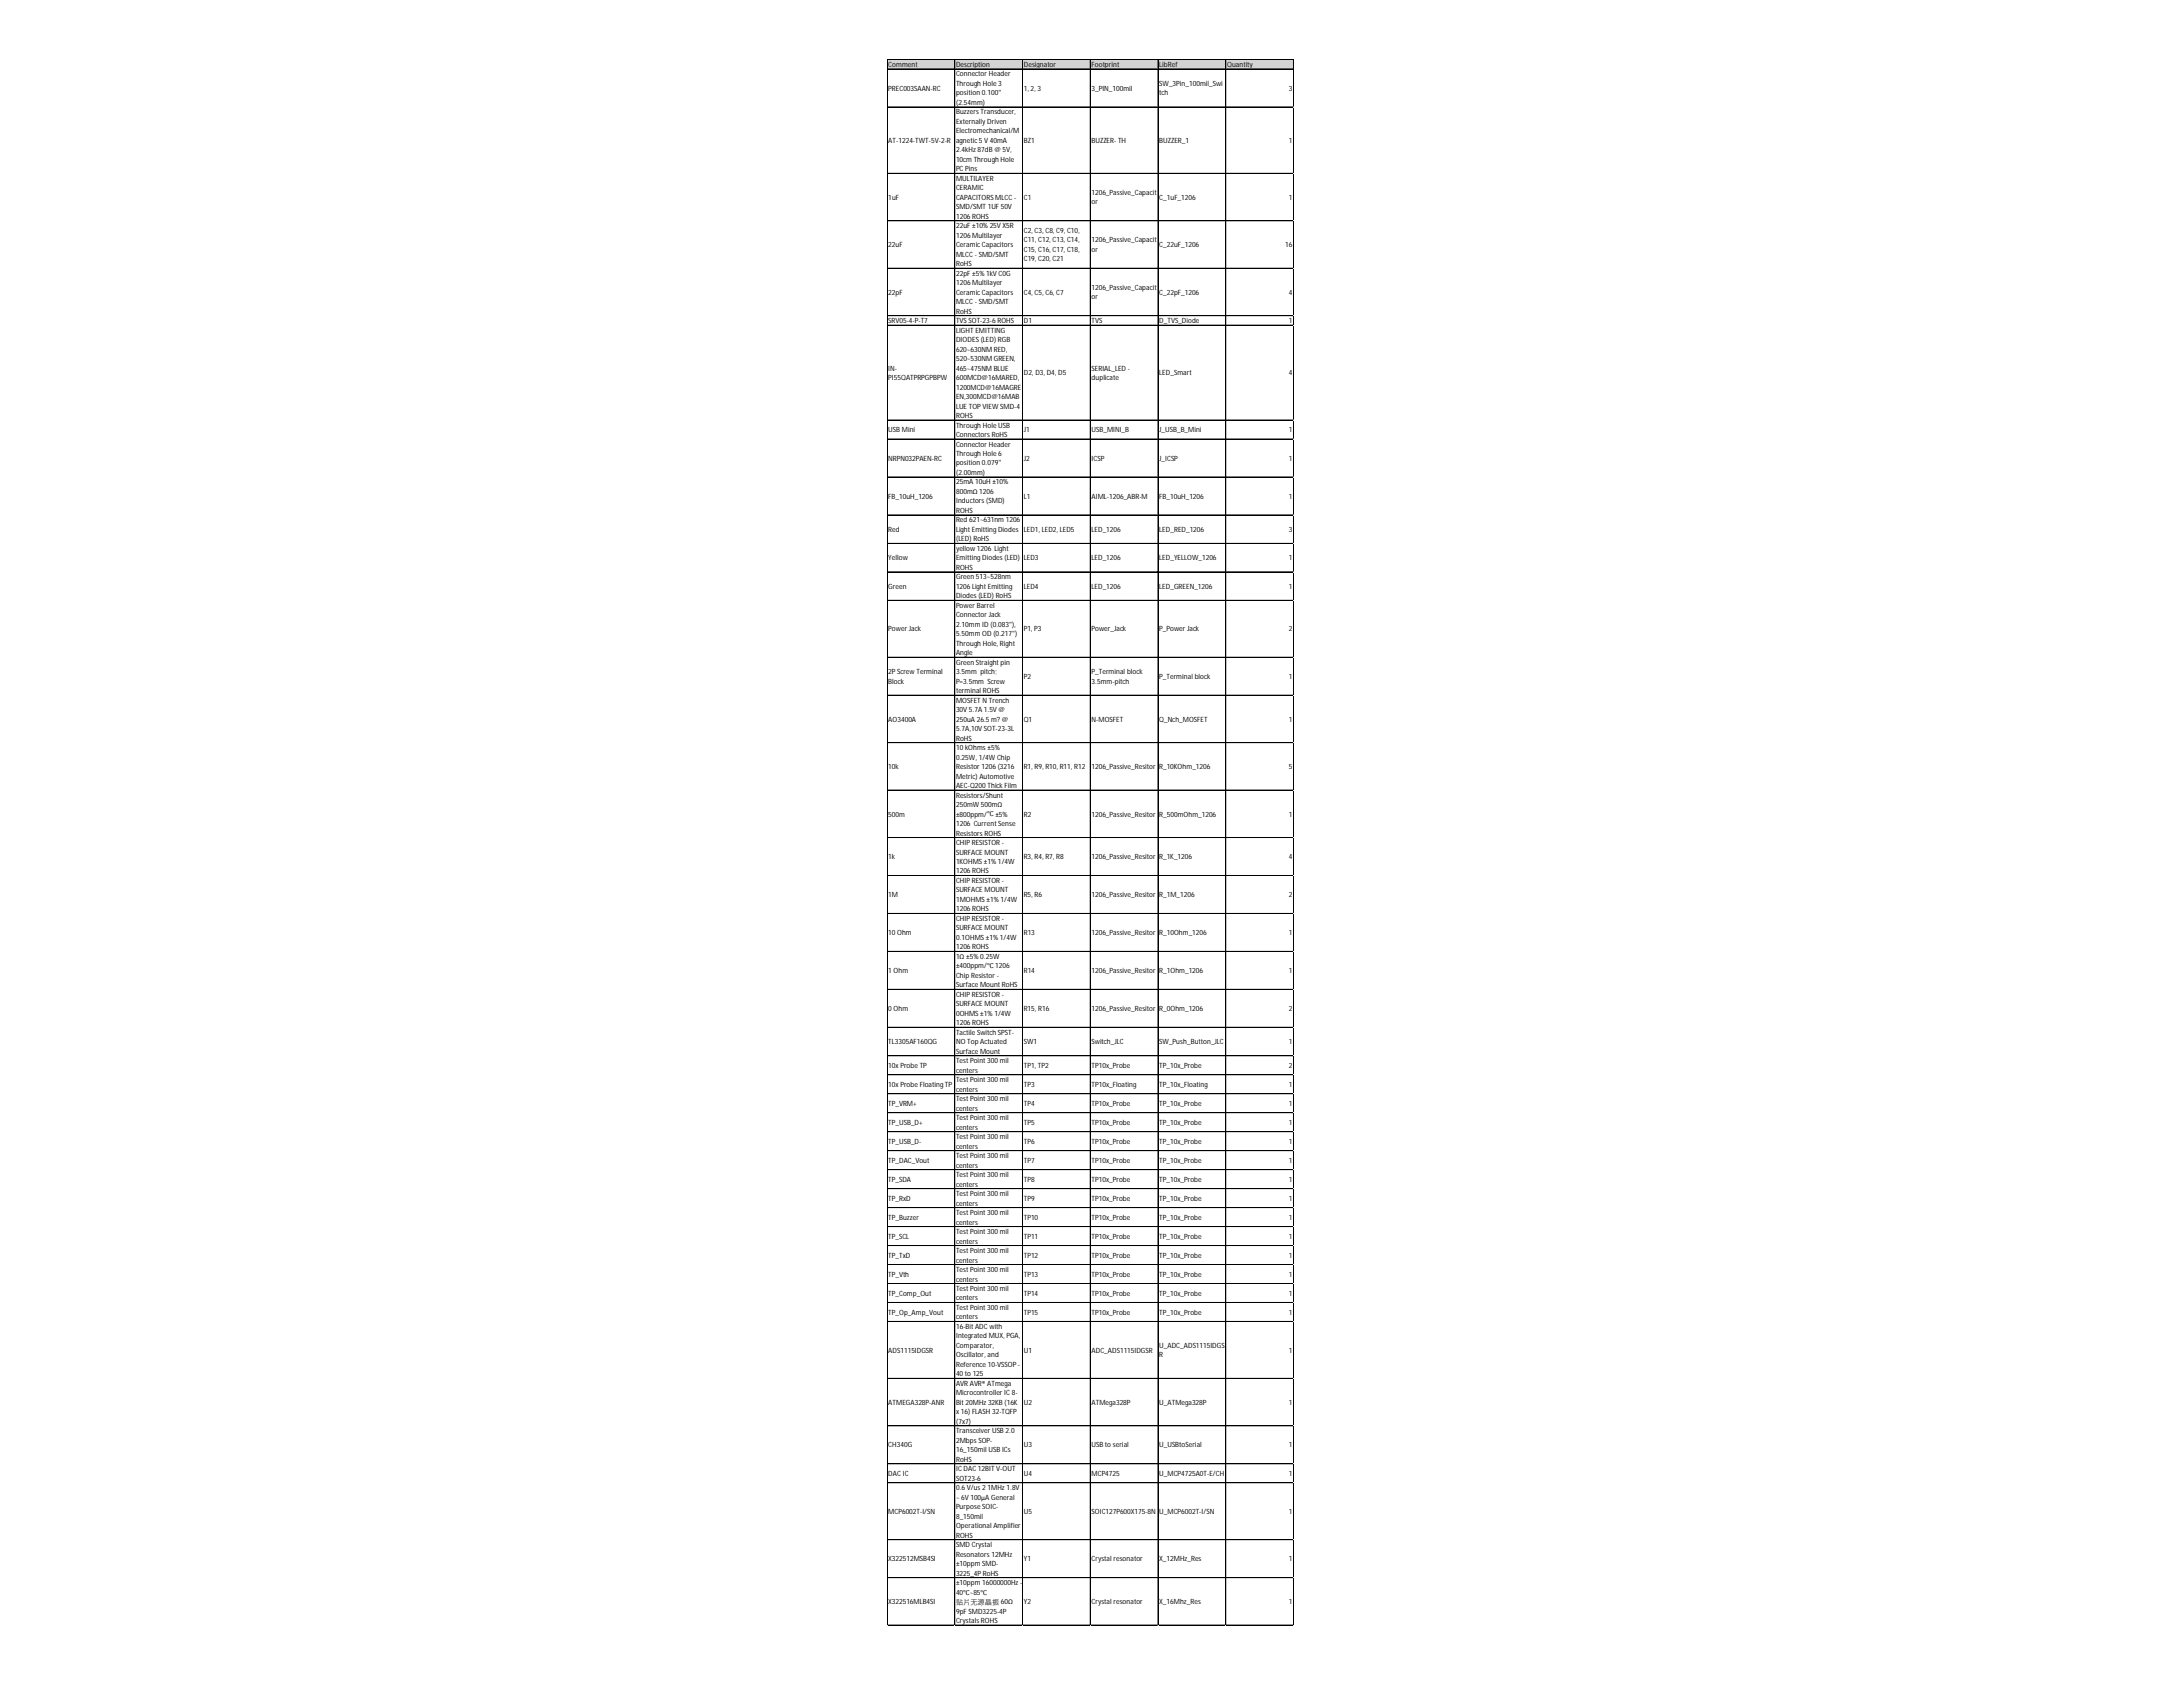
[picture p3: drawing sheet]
<svg xmlns="http://www.w3.org/2000/svg" width="279mm" height="216mm" viewBox="0 0 279 216" stroke-linecap="round" stroke-linejoin="round" font-family="sans-serif">
<defs><g id="words">
<g font-size=".9">
<text x="113.7" y="8.6">Comment</text>
<text x="113.7" y="11.6">PREC003SAAN-RC</text>
<text x="122.4" y="8.6">Description</text>
<text x="122.4" y="9.8">Connector Header</text>
<text x="122.4" y="11">Through Hole 3</text>
<text x="131" y="8.6">Designator</text>
<text x="131" y="11.6">1, 2, 3</text>
<text x="139.7" y="8.6">Footprint</text>
<text x="139.7" y="11.6">3_PIN_100mil</text>
<text x="148.4" y="8.6">LibRef</text>
<text x="148.4" y="11">SW_3Pin_100mil_Swi</text>
<text x="157" y="8.6">Quantity</text>
<text x="165" y="11.6">3</text>
<text x="122.4" y="12.2">position 0.100&quot;</text>
<text x="122.4" y="13.4">(2.54mm)</text>
<text x="122.4" y="14.6">BuzzersTransducer,</text>
<text x="122.4" y="15.9">Externally Driven</text>
<text x="122.4" y="17.1">Electromechanical/M</text>
<text x="148.4" y="12.2">tch</text>
<text x="113.7" y="18.3">AT-1224-TWT-5V-2-R</text>
<text x="122.4" y="18.3">agnetic5 V 40mA</text>
<text x="122.4" y="19.5">2.4kHz 87dB @ 5V,</text>
<text x="122.4" y="20.7">10cm Through Hole</text>
<text x="122.4" y="21.9">PCPins</text>
<text x="122.4" y="23.1">MULTILAYER</text>
<text x="131" y="18.3">BZ1</text>
<text x="139.7" y="18.3">BUZZER- TH</text>
<text x="148.4" y="18.3">BUZZER_1</text>
<text x="165" y="18.3">1</text>
<text x="113.7" y="25.6">1uF</text>
<text x="122.4" y="24.4">CERAMIC</text>
<text x="122.4" y="25.6">CAPACITORS MLCC-</text>
<text x="122.4" y="26.8">SMD/SMT 1UF 50V</text>
<text x="122.4" y="28">1206 ROHS</text>
<text x="122.4" y="29.2">22uF ±10%25V X5R</text>
<text x="131" y="25.6">C1</text>
<text x="131" y="29.8">C2, C3, C8, C9, C10,</text>
<text x="139.7" y="24.9">1206_Passive_Capacit</text>
<text x="139.7" y="26.2">or</text>
<text x="148.4" y="25.6">C_1uF_1206</text>
<text x="165" y="25.6">1</text>
<text x="113.7" y="31.6">22uF</text>
<text x="122.4" y="30.4">1206 Multilayer</text>
<text x="122.4" y="31.6">CeramicCapacitors</text>
<text x="122.4" y="32.9">MLCC- SMD/SMT</text>
<text x="122.4" y="34.1">RoHS</text>
<text x="122.4" y="35.3">22pF ±5%1kV C0G</text>
<text x="131" y="31">C11, C12, C13, C14,</text>
<text x="131" y="32.2">C15, C16, C17, C18,</text>
<text x="131" y="33.4">C19, C20, C21</text>
<text x="139.7" y="31">1206_Passive_Capacit</text>
<text x="139.7" y="32.2">or</text>
<text x="148.4" y="31.6">C_22uF_1206</text>
<text x="164.5" y="31.6">16</text>
<text x="113.7" y="37.7">22pF</text>
<text x="113.7" y="41.4">SRV05-4-P-T7</text>
<text x="122.4" y="36.5">1206 Multilayer</text>
<text x="122.4" y="37.7">CeramicCapacitors</text>
<text x="122.4" y="38.9">MLCC- SMD/SMT</text>
<text x="122.4" y="40.1">RoHS</text>
<text x="122.4" y="41.4">TVS SOT-23-6 ROHS</text>
<text x="131" y="37.7">C4, C5, C6, C7</text>
<text x="131" y="41.4">D1</text>
<text x="139.7" y="37.1">1206_Passive_Capacit</text>
<text x="139.7" y="38.3">or</text>
<text x="139.7" y="41.4">TVS</text>
<text x="148.4" y="37.7">C_22pF_1206</text>
<text x="148.4" y="41.4">D_TVS_Diode</text>
<text x="165" y="37.7">4</text>
<text x="165" y="41.4">1</text>
<text x="113.7" y="47.4">IN-</text>
<text x="122.4" y="42.6">LIGHT EMITTING</text>
<text x="122.4" y="43.8">DIODES (LED) RGB</text>
<text x="122.4" y="45">620~630NM RED,</text>
<text x="122.4" y="46.2">520~530NM GREEN,</text>
<text x="122.4" y="47.4">465~475NM BLUE</text>
<text x="139.7" y="47.4">SERIAL_LED -</text>
<text x="113.7" y="48.6">PI55QATPRPGPBPW</text>
<text x="122.4" y="48.6">600MCD@16MARED,</text>
<text x="122.4" y="49.9">1200MCD@16MAGRE</text>
<text x="122.4" y="51.1">EN,300MCD@16MAB</text>
<text x="122.4" y="52.3">LUE TOPVIEW SMD-4</text>
<text x="122.4" y="53.5">ROHS</text>
<text x="131" y="48">D2, D3, D4, D5</text>
<text x="139.7" y="48.6">duplicate</text>
<text x="148.4" y="48">LED_Smart</text>
<text x="165" y="48">4</text>
<text x="113.7" y="55.3">USB Mini</text>
<text x="113.7" y="58.9">NRPN032PAEN-RC</text>
<text x="122.4" y="54.7">Through Hole USB</text>
<text x="122.4" y="55.9">ConnectorsRoHS</text>
<text x="122.4" y="57.1">Connector Header</text>
<text x="122.4" y="58.4">Through Hole 6</text>
<text x="122.4" y="59.6">position 0.079&quot;</text>
<text x="131" y="55.3">J1</text>
<text x="131" y="58.9">J2</text>
<text x="139.7" y="55.3">USB_MINI_B</text>
<text x="139.7" y="58.9">ICSP</text>
<text x="148.4" y="55.3">J_USB_B_Mini</text>
<text x="148.4" y="58.9">J_ICSP</text>
<text x="165" y="55.3">1</text>
<text x="165" y="58.9">1</text>
<text x="113.7" y="63.8">FB_10uH_1206</text>
<text x="122.4" y="60.8">(2.00mm)</text>
<text x="122.4" y="62">25mA 10uH ±10%</text>
<text x="122.4" y="63.2">800mΩ 1206</text>
<text x="122.4" y="64.4">Inductors(SMD)</text>
<text x="122.4" y="65.6">ROHS</text>
<text x="131" y="63.8">L1</text>
<text x="139.7" y="63.8">AIML-1206_ABR-M</text>
<text x="148.4" y="63.8">FB_10uH_1206</text>
<text x="165" y="63.8">1</text>
<text x="113.7" y="68.1">Red</text>
<text x="113.7" y="71.7">Yellow</text>
<text x="122.4" y="66.9">Red 621~631nm 1206</text>
<text x="122.4" y="68.1">LightEmittingDiodes</text>
<text x="122.4" y="69.3">(LED) RoHS</text>
<text x="122.4" y="70.5">yellow1206 Light</text>
<text x="122.4" y="71.7">EmittingDiodes(LED)</text>
<text x="131" y="68.1">LED1, LED2, LED5</text>
<text x="131" y="71.7">LED3</text>
<text x="139.7" y="68.1">LED_1206</text>
<text x="139.7" y="71.7">LED_1206</text>
<text x="148.4" y="68.1">LED_RED_1206</text>
<text x="148.4" y="71.7">LED_YELLOW_1206</text>
<text x="165" y="68.1">3</text>
<text x="165" y="71.7">1</text>
<text x="113.7" y="75.4">Green</text>
<text x="122.4" y="72.9">ROHS</text>
<text x="122.4" y="74.1">Green 513~528nm</text>
<text x="122.4" y="75.4">1206 LightEmitting</text>
<text x="122.4" y="76.6">Diodes(LED) RoHS</text>
<text x="122.4" y="77.8">Power Barrel</text>
<text x="131" y="75.4">LED4</text>
<text x="139.7" y="75.4">LED_1206</text>
<text x="148.4" y="75.4">LED_GREEN_1206</text>
<text x="165" y="75.4">1</text>
<text x="113.7" y="80.8">Power Jack</text>
<text x="122.4" y="79">Connector Jack</text>
<text x="122.4" y="80.2">2.10mm ID (0.083&quot;),</text>
<text x="122.4" y="81.4">5.50mm OD (0.217&quot;)</text>
<text x="122.4" y="82.6">Through Hole, Right</text>
<text x="122.4" y="83.9">Angle</text>
<text x="131" y="80.8">P1, P3</text>
<text x="139.7" y="80.8">Power_Jack</text>
<text x="148.4" y="80.8">P_Power Jack</text>
<text x="165" y="80.8">2</text>
<text x="113.7" y="86.3">2PScrewTerminal</text>
<text x="113.7" y="87.5">Block</text>
<text x="122.4" y="85.1">Green Straightpin</text>
<text x="122.4" y="86.3">3.5mm pitch;</text>
<text x="122.4" y="87.5">P=3.5mm Screw</text>
<text x="122.4" y="88.7">terminal ROHS</text>
<text x="122.4" y="89.9">MOSFET N Trench</text>
<text x="131" y="86.9">P2</text>
<text x="139.7" y="86.3">P_Terminal block</text>
<text x="139.7" y="87.5">3.5mm-pitch</text>
<text x="148.4" y="86.9">P_Terminal block</text>
<text x="165" y="86.9">1</text>
<text x="113.7" y="92.4">AO3400A</text>
<text x="122.4" y="91.1">30V 5.7A 1.5V @</text>
<text x="122.4" y="92.4">250uA 26.5 m? @</text>
<text x="122.4" y="93.6">5.7A,10V SOT-23-3L</text>
<text x="122.4" y="94.8">RoHS</text>
<text x="131" y="92.4">Q1</text>
<text x="139.7" y="92.4">N-MOSFET</text>
<text x="148.4" y="92.4">Q_Nch_MOSFET</text>
<text x="165" y="92.4">1</text>
<text x="113.7" y="98.4">10k</text>
<text x="122.4" y="96">10 kOhms±5%</text>
<text x="122.4" y="97.2">0.25W, 1/4W Chip</text>
<text x="122.4" y="98.4">Resistor 1206 (3216</text>
<text x="122.4" y="99.6">Metric) Automotive</text>
<text x="122.4" y="100.9">AEC-Q200 Thick Film</text>
<text x="131" y="98.4">R1, R9, R10, R11, R12</text>
<text x="139.7" y="98.4">1206_Passive_Resitor</text>
<text x="148.4" y="98.4">R_10KOhm_1206</text>
<text x="165" y="98.4">5</text>
<text x="113.7" y="104.5">500m</text>
<text x="122.4" y="102.1">Resistors/Shunt</text>
<text x="122.4" y="103.3">250mW 500mΩ</text>
<text x="122.4" y="104.5">±800ppm/℃ ±5%</text>
<text x="122.4" y="105.7">1206 CurrentSense</text>
<text x="122.4" y="106.9">ResistorsROHS</text>
<text x="131" y="104.5">R2</text>
<text x="139.7" y="104.5">1206_Passive_Resitor</text>
<text x="148.4" y="104.5">R_500mOhm_1206</text>
<text x="165" y="104.5">1</text>
<text x="113.7" y="109.9">1k</text>
<text x="122.4" y="108.1">CHIPRESISTOR -</text>
<text x="122.4" y="109.4">SURFACE MOUNT</text>
<text x="122.4" y="110.6">1KOHMS±1% 1/4W</text>
<text x="122.4" y="111.8">1206 ROHS</text>
<text x="122.4" y="113">CHIPRESISTOR -</text>
<text x="131" y="109.9">R3, R4, R7, R8</text>
<text x="139.7" y="109.9">1206_Passive_Resitor</text>
<text x="148.4" y="109.9">R_1K_1206</text>
<text x="165" y="109.9">4</text>
<text x="113.7" y="114.8">1M</text>
<text x="113.7" y="119.7">10 Ohm</text>
<text x="122.4" y="114.2">SURFACE MOUNT</text>
<text x="122.4" y="115.4">1MOHMS±1% 1/4W</text>
<text x="122.4" y="116.6">1206 ROHS</text>
<text x="122.4" y="117.9">CHIPRESISTOR -</text>
<text x="122.4" y="119.1">SURFACE MOUNT</text>
<text x="131" y="114.8">R5, R6</text>
<text x="131" y="119.7">R13</text>
<text x="139.7" y="114.8">1206_Passive_Resitor</text>
<text x="139.7" y="119.7">1206_Passive_Resitor</text>
<text x="148.4" y="114.8">R_1M_1206</text>
<text x="148.4" y="119.7">R_10Ohm_1206</text>
<text x="165" y="114.8">2</text>
<text x="165" y="119.7">1</text>
<text x="113.7" y="124.5">1 Ohm</text>
<text x="122.4" y="120.3">0.1OHMS±1% 1/4W</text>
<text x="122.4" y="121.5">1206 ROHS</text>
<text x="122.4" y="122.7">1Ω ±5% 0.25W</text>
<text x="122.4" y="123.9">±400ppm/℃ 1206</text>
<text x="122.4" y="125.1">Chip Resistor -</text>
<text x="131" y="124.5">R14</text>
<text x="139.7" y="124.5">1206_Passive_Resitor</text>
<text x="148.4" y="124.5">R_1Ohm_1206</text>
<text x="165" y="124.5">1</text>
<text x="113.7" y="129.4">0 Ohm</text>
<text x="122.4" y="126.4">Surface MountRoHS</text>
<text x="122.4" y="127.6">CHIPRESISTOR -</text>
<text x="122.4" y="128.8">SURFACE MOUNT</text>
<text x="122.4" y="130">0OHMS±1% 1/4W</text>
<text x="122.4" y="131.2">1206 ROHS</text>
<text x="131" y="129.4">R15, R16</text>
<text x="139.7" y="129.4">1206_Passive_Resitor</text>
<text x="148.4" y="129.4">R_0Ohm_1206</text>
<text x="165" y="129.4">2</text>
<text x="113.7" y="133.6">TL3305AF160QG</text>
<text x="113.7" y="136.7">10xProbe TP</text>
<text x="122.4" y="132.4">Tactile Switch SPST-</text>
<text x="122.4" y="133.6">NO Top Actuated</text>
<text x="122.4" y="134.9">Surface Mount</text>
<text x="122.4" y="136.1">TestPoint300 mil</text>
<text x="122.4" y="137.3">centers</text>
<text x="131" y="133.6">SW1</text>
<text x="131" y="136.7">TP1, TP2</text>
<text x="139.7" y="133.6">Switch_JLC</text>
<text x="139.7" y="136.7">TP10x_Probe</text>
<text x="148.4" y="133.6">SW_Push_Button_JLC</text>
<text x="148.4" y="136.7">TP_10x_Probe</text>
<text x="165" y="133.6">1</text>
<text x="165" y="136.7">2</text>
<text x="113.7" y="139.1">10xProbe FloatingTP</text>
<text x="113.7" y="141.5">TP_VRM+</text>
<text x="113.7" y="143.9">TP_USB_D+</text>
<text x="122.4" y="138.5">TestPoint300 mil</text>
<text x="122.4" y="139.7">centers</text>
<text x="122.4" y="140.9">TestPoint300 mil</text>
<text x="122.4" y="142.1">centers</text>
<text x="122.4" y="143.4">TestPoint300 mil</text>
<text x="131" y="139.1">TP3</text>
<text x="131" y="141.5">TP4</text>
<text x="131" y="143.9">TP5</text>
<text x="139.7" y="139.1">TP10x_Floating</text>
<text x="139.7" y="141.5">TP10x_Probe</text>
<text x="139.7" y="143.9">TP10x_Probe</text>
<text x="148.4" y="139.1">TP_10x_Floating</text>
<text x="148.4" y="141.5">TP_10x_Probe</text>
<text x="148.4" y="143.9">TP_10x_Probe</text>
<text x="165" y="139.1">1</text>
<text x="165" y="141.5">1</text>
<text x="165" y="143.9">1</text>
<text x="113.7" y="146.4">TP_USB_D-</text>
<text x="113.7" y="148.8">TP_DAC_Vout</text>
<text x="122.4" y="144.6">centers</text>
<text x="122.4" y="145.8">TestPoint300 mil</text>
<text x="122.4" y="147">centers</text>
<text x="122.4" y="148.2">TestPoint300 mil</text>
<text x="122.4" y="149.4">centers</text>
<text x="131" y="146.4">TP6</text>
<text x="131" y="148.8">TP7</text>
<text x="139.7" y="146.4">TP10x_Probe</text>
<text x="139.7" y="148.8">TP10x_Probe</text>
<text x="148.4" y="146.4">TP_10x_Probe</text>
<text x="148.4" y="148.8">TP_10x_Probe</text>
<text x="165" y="146.4">1</text>
<text x="165" y="148.8">1</text>
<text x="113.7" y="151.2">TP_SDA</text>
<text x="113.7" y="153.7">TP_RxD</text>
<text x="122.4" y="150.6">TestPoint300 mil</text>
<text x="122.4" y="151.9">centers</text>
<text x="122.4" y="153.1">TestPoint300 mil</text>
<text x="122.4" y="154.3">centers</text>
<text x="122.4" y="155.5">TestPoint300 mil</text>
<text x="131" y="151.2">TP8</text>
<text x="131" y="153.7">TP9</text>
<text x="139.7" y="151.2">TP10x_Probe</text>
<text x="139.7" y="153.7">TP10x_Probe</text>
<text x="148.4" y="151.2">TP_10x_Probe</text>
<text x="148.4" y="153.7">TP_10x_Probe</text>
<text x="165" y="151.2">1</text>
<text x="165" y="153.7">1</text>
<text x="113.7" y="156.1">TP_Buzzer</text>
<text x="113.7" y="158.5">TP_SCL</text>
<text x="113.7" y="160.9">TP_TxD</text>
<text x="122.4" y="156.7">centers</text>
<text x="122.4" y="157.9">TestPoint300 mil</text>
<text x="122.4" y="159.1">centers</text>
<text x="122.4" y="160.4">TestPoint300 mil</text>
<text x="122.4" y="161.6">centers</text>
<text x="131" y="156.1">TP10</text>
<text x="131" y="158.5">TP11</text>
<text x="131" y="160.9">TP12</text>
<text x="139.7" y="156.1">TP10x_Probe</text>
<text x="139.7" y="158.5">TP10x_Probe</text>
<text x="139.7" y="160.9">TP10x_Probe</text>
<text x="148.4" y="156.1">TP_10x_Probe</text>
<text x="148.4" y="158.5">TP_10x_Probe</text>
<text x="148.4" y="160.9">TP_10x_Probe</text>
<text x="165" y="156.1">1</text>
<text x="165" y="158.5">1</text>
<text x="165" y="160.9">1</text>
<text x="113.7" y="163.4">TP_Vth</text>
<text x="113.7" y="165.8">TP_Comp_Out</text>
<text x="122.4" y="162.8">TestPoint300 mil</text>
<text x="122.4" y="164">centers</text>
<text x="122.4" y="165.2">TestPoint300 mil</text>
<text x="122.4" y="166.4">centers</text>
<text x="122.4" y="167.6">TestPoint300 mil</text>
<text x="131" y="163.4">TP13</text>
<text x="131" y="165.8">TP14</text>
<text x="139.7" y="163.4">TP10x_Probe</text>
<text x="139.7" y="165.8">TP10x_Probe</text>
<text x="148.4" y="163.4">TP_10x_Probe</text>
<text x="148.4" y="165.8">TP_10x_Probe</text>
<text x="165" y="163.4">1</text>
<text x="165" y="165.8">1</text>
<text x="113.7" y="168.2">TP_Op_Amp_Vout</text>
<text x="113.7" y="173.1">ADS1115IDGSR</text>
<text x="122.4" y="168.9">centers</text>
<text x="122.4" y="170.1">16-Bit ADCwith</text>
<text x="122.4" y="171.3">Integrated MUX, PGA,</text>
<text x="122.4" y="172.5">Comparator,</text>
<text x="122.4" y="173.7">Oscillator, and</text>
<text x="131" y="168.2">TP15</text>
<text x="131" y="173.1">U1</text>
<text x="139.7" y="168.2">TP10x_Probe</text>
<text x="139.7" y="173.1">ADC_ADS1115IDGSR</text>
<text x="148.4" y="168.2">TP_10x_Probe</text>
<text x="148.4" y="172.5">U_ADC_ADS1115IDGS</text>
<text x="148.4" y="173.7">R</text>
<text x="165" y="168.2">1</text>
<text x="165" y="173.1">1</text>
<text x="113.7" y="179.8">ATMEGA328P-ANR</text>
<text x="122.4" y="174.9">Reference 10-VSSOP-</text>
<text x="122.4" y="176.1">40 to 125</text>
<text x="122.4" y="177.4">AVR AVR® ATmega</text>
<text x="122.4" y="178.6">Microcontroller IC8-</text>
<text x="122.4" y="179.8">Bit 20MHz 32KB (16K</text>
<text x="131" y="179.8">U2</text>
<text x="139.7" y="179.8">ATMega328P</text>
<text x="148.4" y="179.8">U_ATMega328P</text>
<text x="165" y="179.8">1</text>
<text x="113.7" y="185.2">CH340G</text>
<text x="122.4" y="181">x 16) FLASH 32-TQFP</text>
<text x="122.4" y="182.2">(7x7)</text>
<text x="122.4" y="183.4">Transceiver USB 2.0</text>
<text x="122.4" y="184.6">2MbpsSOP-</text>
<text x="122.4" y="185.9">16_150mil USB ICs</text>
<text x="131" y="185.2">U3</text>
<text x="139.7" y="185.2">USB to serial</text>
<text x="148.4" y="185.2">U_USBtoSerial</text>
<text x="165" y="185.2">1</text>
<text x="113.7" y="188.9">DACIC</text>
<text x="122.4" y="187.1">RoHS</text>
<text x="122.4" y="188.3">ICDAC12BIT V-OUT</text>
<text x="122.4" y="189.5">SOT23-6</text>
<text x="122.4" y="190.7">0.6 V/us2 1MHz 1.8V</text>
<text x="122.4" y="191.9">~ 6V 100μA General</text>
<text x="131" y="188.9">U4</text>
<text x="139.7" y="188.9">MCP4725</text>
<text x="148.4" y="188.9">U_MCP4725A0T-E/CH</text>
<text x="165" y="188.9">1</text>
<text x="113.7" y="193.7">MCP6002T-I/SN</text>
<text x="122.4" y="193.1">Purpose SOIC-</text>
<text x="122.4" y="194.4">8_150mil</text>
<text x="122.4" y="195.6">Operational Amplifier</text>
<text x="122.4" y="196.8">ROHS</text>
<text x="131" y="193.7">U5</text>
<text x="139.7" y="193.7">SOIC127P600X175-8N</text>
<text x="148.4" y="193.7">U_MCP6002T-I/SN</text>
<text x="165" y="193.7">1</text>
<text x="113.7" y="199.8">X322512MSB4SI</text>
<text x="122.4" y="198">SMD Crystal</text>
<text x="122.4" y="199.2">Resonators12MHz</text>
<text x="122.4" y="200.4">±10ppm SMD-</text>
<text x="122.4" y="201.6">3225_4PRoHS</text>
<text x="122.4" y="202.9">±10ppm 16000000Hz -</text>
<text x="131" y="199.8">Y1</text>
<text x="139.7" y="199.8">Crystal resonator</text>
<text x="148.4" y="199.8">X_12MHz_Res</text>
<text x="165" y="199.8">1</text>
<text x="113.7" y="205.3">X322516MLB4SI</text>
<text x="122.4" y="204.1">40℃~85℃</text>
<text x="122.4" y="205.4">贴片无源晶振 60Ω</text>
<text x="122.4" y="206.5">9pF SMD3225-4P</text>
<text x="122.4" y="207.7">CrystalsROHS</text>
<text x="131" y="205.3">Y2</text>
<text x="139.7" y="205.3">Crystal resonator</text>
<text x="148.4" y="205.3">X_16Mhz_Res</text>
<text x="165" y="205.3">1</text>
</g>
</g></defs>
<path d="M113.5 7.6h52.1v1.3h-52.1z" fill="#d3d3d3"/>
<g fill="none" stroke="#000" stroke-width=".13">
<path d="M113.5 7.6v200.4M113.6 8.8h52M113.6 13.7h52M122.2 7.7v200.3M130.9 7.7v200.3M139.5 7.7v200.3M139.6 7.7v200.3M148.2 7.7v200.3M156.9 7.7v200.3M165.6 7.7v200.3M165.6 7.6h-52l-.1 200.4M113.6 22.2h52"/>
<path d="M113.6 28.3h52M113.6 34.3h52M113.6 40.4h52M113.6 41.6h52M113.6 53.8h52M113.6 56.2h52M113.6 61h52M113.6 65.9h52M113.6 69.5h52M113.6 69.6h52M113.6 73.2h52M113.6 76.8h52"/>
<path d="M113.6 84.1h52M113.6 89h52M113.6 95h52M113.6 95.1h52M113.6 101.1h52M113.6 107.2h52M113.6 112h52M113.6 116.9h52M113.6 121.8h52M113.6 126.6h52M113.6 131.5h52M113.6 135.1h52"/>
<path d="M113.6 137.5h52M113.6 140h52M113.6 142.4h52M113.6 144.8h52M113.6 144.9h52M113.6 147.3h52M113.6 149.7h52M113.6 152.1h52M113.6 154.5h52M113.6 154.6h52M113.6 157h52M113.6 159.4h52"/>
<path d="M113.6 161.8h52M113.6 164.3h52M113.6 166.7h52M113.6 169.1h52M113.6 176.4h52M113.6 182.5h52M113.6 187.3h52M113.6 189.8h52M113.6 197h52M113.6 197.1h52M113.6 201.9h52M113.6 208h52"/>
</g>
<path d="M113.5 208v.1" fill="none" stroke="#e0e0e0" stroke-width=".13"/>
<path d="M122.2 208v.1" fill="none" stroke="#e0e0e0" stroke-width=".13"/>
<path d="M130.9 208v.1" fill="none" stroke="#e0e0e0" stroke-width=".13"/>
<path d="M139.5 208v.1" fill="none" stroke="#e0e0e0" stroke-width=".13"/>
<path d="M148.2 208v.1" fill="none" stroke="#e0e0e0" stroke-width=".13"/>
<path d="M156.9 208v.1" fill="none" stroke="#e0e0e0" stroke-width=".13"/>
<path d="M165.6 208v.1" fill="none" stroke="#e0e0e0" stroke-width=".13"/>
<path d="M165.6 13.7h.1" fill="none" stroke="#e0e0e0" stroke-width=".13"/>
<path d="M165.6 22.2h.1" fill="none" stroke="#e0e0e0" stroke-width=".13"/>
<path d="M165.6 28.3h.1" fill="none" stroke="#e0e0e0" stroke-width=".13"/>
<path d="M165.6 34.3h.1" fill="none" stroke="#e0e0e0" stroke-width=".13"/>
<path d="M165.6 40.4h.1" fill="none" stroke="#e0e0e0" stroke-width=".13"/>
<path d="M165.6 41.6h.1" fill="none" stroke="#e0e0e0" stroke-width=".13"/>
<path d="M165.6 53.8h.1" fill="none" stroke="#e0e0e0" stroke-width=".13"/>
<path d="M165.6 56.2h.1" fill="none" stroke="#e0e0e0" stroke-width=".13"/>
<path d="M165.6 61h.1" fill="none" stroke="#e0e0e0" stroke-width=".13"/>
<path d="M165.6 65.9h.1" fill="none" stroke="#e0e0e0" stroke-width=".13"/>
<path d="M165.6 69.5h.1" fill="none" stroke="#e0e0e0" stroke-width=".13"/>
<path d="M165.6 73.2h.1" fill="none" stroke="#e0e0e0" stroke-width=".13"/>
<path d="M165.6 76.8h.1" fill="none" stroke="#e0e0e0" stroke-width=".13"/>
<path d="M165.6 84.1h.1" fill="none" stroke="#e0e0e0" stroke-width=".13"/>
<path d="M165.6 89h.1" fill="none" stroke="#e0e0e0" stroke-width=".13"/>
<path d="M165.6 95h.1" fill="none" stroke="#e0e0e0" stroke-width=".13"/>
<path d="M165.6 101.1h.1" fill="none" stroke="#e0e0e0" stroke-width=".13"/>
<path d="M165.6 107.2h.1" fill="none" stroke="#e0e0e0" stroke-width=".13"/>
<path d="M165.6 112h.1" fill="none" stroke="#e0e0e0" stroke-width=".13"/>
<path d="M165.6 116.9h.1" fill="none" stroke="#e0e0e0" stroke-width=".13"/>
<path d="M165.6 121.8h.1" fill="none" stroke="#e0e0e0" stroke-width=".13"/>
<path d="M165.6 126.6h.1" fill="none" stroke="#e0e0e0" stroke-width=".13"/>
<path d="M165.6 131.5h.1" fill="none" stroke="#e0e0e0" stroke-width=".13"/>
<path d="M165.6 135.1h.1" fill="none" stroke="#e0e0e0" stroke-width=".13"/>
<path d="M165.6 137.5h.1" fill="none" stroke="#e0e0e0" stroke-width=".13"/>
<path d="M165.6 140h.1" fill="none" stroke="#e0e0e0" stroke-width=".13"/>
<path d="M165.6 142.4h.1" fill="none" stroke="#e0e0e0" stroke-width=".13"/>
<path d="M165.6 144.8h.1" fill="none" stroke="#e0e0e0" stroke-width=".13"/>
<path d="M165.6 147.3h.1" fill="none" stroke="#e0e0e0" stroke-width=".13"/>
<path d="M165.6 149.7h.1" fill="none" stroke="#e0e0e0" stroke-width=".13"/>
<path d="M165.6 152.1h.1" fill="none" stroke="#e0e0e0" stroke-width=".13"/>
<path d="M165.6 154.5h.1" fill="none" stroke="#e0e0e0" stroke-width=".13"/>
<path d="M165.6 157h.1" fill="none" stroke="#e0e0e0" stroke-width=".13"/>
<path d="M165.6 159.4h.1" fill="none" stroke="#e0e0e0" stroke-width=".13"/>
<path d="M165.6 161.8h.1" fill="none" stroke="#e0e0e0" stroke-width=".13"/>
<path d="M165.6 164.3h.1" fill="none" stroke="#e0e0e0" stroke-width=".13"/>
<path d="M165.6 166.7h.1" fill="none" stroke="#e0e0e0" stroke-width=".13"/>
<path d="M165.6 169.1h.1" fill="none" stroke="#e0e0e0" stroke-width=".13"/>
<path d="M165.6 176.4h.1" fill="none" stroke="#e0e0e0" stroke-width=".13"/>
<path d="M165.6 182.5h.1" fill="none" stroke="#e0e0e0" stroke-width=".13"/>
<path d="M165.6 187.3h.1" fill="none" stroke="#e0e0e0" stroke-width=".13"/>
<path d="M165.6 189.8h.1" fill="none" stroke="#e0e0e0" stroke-width=".13"/>
<path d="M165.6 197h.1" fill="none" stroke="#e0e0e0" stroke-width=".13"/>
<path d="M165.6 201.9h.1" fill="none" stroke="#e0e0e0" stroke-width=".13"/>
<path d="M165.6 208h.1" fill="none" stroke="#e0e0e0" stroke-width=".13"/>
<use href="#words"/>
</svg>
